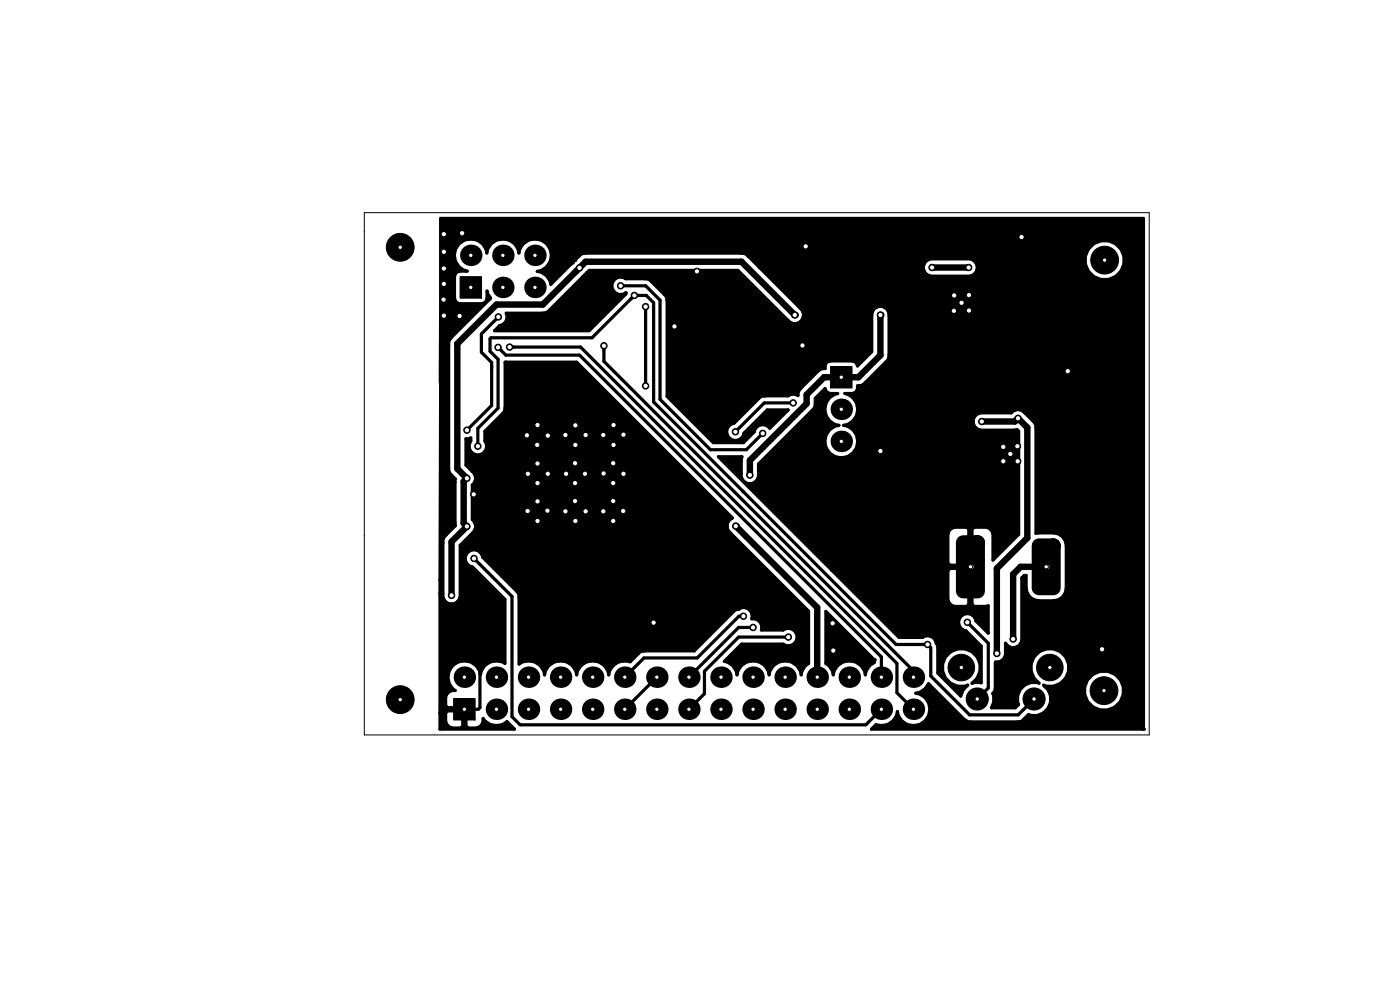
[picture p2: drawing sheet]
<svg xmlns="http://www.w3.org/2000/svg" width="297mm" height="210mm" viewBox="0 0 297 210" stroke-linecap="round" stroke-linejoin="round" font-family="sans-serif">
<path d="M77.3 45.1h166.5v110.8h-166.5z" fill="none" stroke="#000" stroke-width=".21"/>
<g fill="#000" stroke="#000" stroke-width=".21">
<path d="M132.1 150.1h.8v.7h-.7z" fill-rule="evenodd"/>
<path d="M138.9 143.3h.8v.7h-.7z" fill-rule="evenodd"/>
<path d="M175.2 129.7l10.3 10.3v.5l-1 .7-.8 1.1-.1 .8a3.4 3.4 0 0 0-3.4-2.9 3.4 3.4 0 0 0-3.4 2.9l-.2-.8-.8-1.1-.6-.5z" fill-rule="evenodd"/>
<path d="M93.5 46.3h149.1v108.4h-57.7l.9-1a3.4 3.4 0 0 0 4.6-2.8 3.5 3.5 0 0 0 3.6 3 3.5 3.5 0 0 0 3.3-3.3 3.5 3.5 0 0 0-3-3.6l.8-.1 1.2-.8 .7-1.1 7.6 7.7 .5 .3 .6 .2 10.5-.1a3.4 3.4 0 0 0 2-1.5 3.5 3.5 0 0 0 4.2-1.5 3.5 3.5 0 0 0-.7-4.4h8.4v1.6a4.2 4.2 0 0 0 6.4 2.7 4.2 4.2 0 0 0 0-7 4.2 4.2 0 0 0-6.4 2.7h-8.4l-.3-.3a4 4 0 0 0 5.3-3.3 4 4 0 0 0-4.2-4.6 4 4 0 0 0-3.8 4.9l.7 1.5 1 1a3.5 3.5 0 0 0-3.6 .9 3.5 3.5 0 0 0-.7 3.7l-.7 .6h-5.1l.5-1.1v-1.4l-.2-.5 .5-.6 .1-.6v-5.5l1-.1 .8-.6 .3-.7v-2.6a1.87 1.87 0 0 0 1.9 1 1.87 1.87 0 0 0 1.6-1.5v-13.3l.5-.5h.4v2.6a2.72 2.72 0 0 0 2.7 2.7h3.1l1-.2 .9-.6 .6-.8 .2-1.1v-9a2.72 2.72 0 0 0-2.7-2.7l-3.7 .2v-22.5a2.04 2.04 0 0 0-.7-1.4l-1.7-1.7a1.8 1.8 0 0 0-2.9 0h-6.8a1.86 1.86 0 0 0-1.3 1.9 1.86 1.86 0 0 0 1.5 1.7h7.9l.3 .3v21.8l-5.4 5.5v-5.6l-.3-.6-.5-.5-.6-.3h-2.7l-.4 .5v15.9l.4 .4h2.7l.3-.1v5.8l-2.5-2.7a1.87 1.87 0 0 0-3.2-.9 1.87 1.87 0 0 0 1 3.1l3.3 3.3v7.7h-1.6l-.4 .1 1.1-1a4 4 0 0 0-2.1-6.1 4 4 0 0 0-5.3 3.5 4 4 0 0 0 4.8 4.3l.6-.3-1 1-.5 1.3-4.8-4.8v-5.4l-.4-1a1.84 1.84 0 0 0-2.9-1.2h-5l-14.2-14.2h24.6v6.3l.2 .6 .5 .5 .7 .2h2.6l.4-.4v-7.6h-4l-.4 .4h-24.6l-7.8-7.8h32.4v6.3l.4 .4h4v-7.6l-.4-.5h-2.6l-.7 .3-.5 .5-.2 .6h-32.4l-16.3-16.3h5l-.2 .8 .1 3.6a1.86 1.86 0 0 0 1.9 1.3 1.86 1.86 0 0 0 1.7-1.5v-2.7l11.4-11.3a2.81 2.81 0 0 0 .7-2.6l2-2.1 .4 .7 .3 .3 2 .1a3.4 3.4 0 0 0-2.7 3.5 3.4 3.4 0 0 0 3 3.2 3.4 3.4 0 0 0-2.4 5.3 3.4 3.4 0 0 0 5.8 0 3.4 3.4 0 0 0-2.4-5.3 3.4 3.4 0 0 0 3-3.2 3.4 3.4 0 0 0-2.8-3.5l2-.1a1.34 1.34 0 0 0 .7-1.5h.2a1.75 1.75 0 0 0 1.4-.7l4.6-4.5a1.94 1.94 0 0 0 .5-1.5v-8.4a1.86 1.86 0 0 0-1.9-1.9 1.86 1.86 0 0 0-1.8 2.1v7.6l-3 3a1.14 1.14 0 0 0-1.2-1l-5 .1a1.34 1.34 0 0 0-.7 1.5l-.2-.1a1.75 1.75 0 0 0-1.4 .7l-3.6 3.6a1.76 1.76 0 0 0-.5 1.5 1.81 1.81 0 0 0-2.1 .1l-5.1-.1-.5 .2-5.9 5.7a1.87 1.87 0 0 0-1 3.1 1.87 1.87 0 0 0 3.2-1l4.9-4.9h4.4l-3.9 3.8a1.85 1.85 0 0 0-1.9-.7 1.85 1.85 0 0 0-1.4 1.5l-2.3 2.3h-6.4l-9.8-9.8 .1-20.4-.2-.6-.3-.5-3.5-3.4-4.8-.1a1.87 1.87 0 0 0-2.6 .3 1.87 1.87 0 0 0 .1 2.5 1.87 1.87 0 0 0 2.5 .2l-.1 .3-7.7 7.8h-20.1l1.2-1.1a1.83 1.83 0 0 0 1.3-2.7l7.8 .1a1.75 1.75 0 0 0 1.4-.7l8.4-8.4h31.5l10.5 10.5a1.87 1.87 0 0 0 2.9 .2 1.87 1.87 0 0 0-.3-2.8l-8.5-8.6h34.8l.3 1.1 .5 .5 .7 .3 8.6-.1a1.86 1.86 0 0 0 1.4-1.9 1.86 1.86 0 0 0-1.5-1.7h-8.5l-.7 .3-.5 .5-.3 1h-34.8l-2.3-2.3h71.4a4.2 4.2 0 0 0 5 4.9 4.2 4.2 0 0 0 2.6-6.4 4.2 4.2 0 0 0-6.9 0l-.7 1.5h-71.4a1.68 1.68 0 0 0-1.7-.7l-32.9-.1a1.75 1.75 0 0 0-1.4 .8l-5.9 5.9a3.2 3.2 0 0 0-2.9-2.7 3.5 3.5 0 0 0 3-3.6 3.5 3.5 0 0 0-3.3-3.3 3.5 3.5 0 0 0-3.6 3 3.4 3.4 0 0 0-3.4-3 3.4 3.4 0 0 0-3.4 3 3.5 3.5 0 0 0-5.8-2.1 3.5 3.5 0 0 0 1.6 5.9l-2 .1-.6 .6-.1 5a1.18 1.18 0 0 0 1.2 1.2l5-.1 .6-.6 .1-2 .1 .6 .7 .9-8.4 8.4a1.75 1.75 0 0 0-.5 1.5l-.1 26.3a1.75 1.75 0 0 0 .7 1.5l.8 .7v9.9l-2.1 2.1a1.75 1.75 0 0 0-.5 1.5v11.6a1.87 1.87 0 0 0 1.8 1.5 1.87 1.87 0 0 0 1.8-1.5v-11l2.6-2.6a1.8 1.8 0 0 0 0-2.9v-7.3a1.84 1.84 0 0 0-.1-3l-1.2-1.2v-5.6l1-.2-.1 .7a1.87 1.87 0 0 0 1.6 2.9 1.87 1.87 0 0 0 1.5-3v-2l3.8-3.8 .4-.5 .1-.6v-9.8h15.1l33.1 33.1a1.9 1.9 0 0 0-.4 3.3l16.5 16.4v11.1l-.6 .5-.8 1.1-.1 .8-.2-.8a3.5 3.5 0 0 0-3.6-2.1 3.5 3.5 0 0 0-3 2.9 3.4 3.4 0 0 0-3.4-2.9 3.4 3.4 0 0 0-3.4 2.9 3.2 3.2 0 0 0-2.7-2.8l3.6-3.7h8.8a1.86 1.86 0 0 0 2.5-.2 1.86 1.86 0 0 0 0-2.5 1.86 1.86 0 0 0-2.5-.3h-4.6l.1-.1a1.86 1.86 0 0 0-2.1-2.2 1.85 1.85 0 0 0-.7-2.1 1.85 1.85 0 0 0-2.2 0l-.9 .4-8.4 8.5-10.7-.1-.6 .2-.5 .3-1.8 1.9-.8-.2a3.3 3.3 0 0 0-3.8 2.9 3.4 3.4 0 0 0-3.4-2.9 3.4 3.4 0 0 0-3.4 2.9 3.4 3.4 0 0 0-3.4-2.9 3.4 3.4 0 0 0-3.4 2.9 3.4 3.4 0 0 0-5.4-2.2v-14.4l-.1-.6-.3-.5-7.3-7.3a1.87 1.87 0 0 0-3.2-.9 1.87 1.87 0 0 0 1.1 3.1l6.8 6.8v13.6a3.4 3.4 0 0 0-5.2 2.4 3.5 3.5 0 0 0-5.2-2.4 3.5 3.5 0 0 0-.1 5.8 1.73 1.73 0 0 0-2.1 1.3v1.9l.5 .4h3.9v3.9l.4 .4h1.8a1.73 1.73 0 0 0 1.4-2 3.4 3.4 0 0 0 5 .7l1.6 1.6h-15.8v-3.5h1.2v1.9l.3 .6 .5 .5 .6 .2h1.8l.5-.4v-3.2h-3.2l-.5 .4h-1.2z" fill-rule="evenodd"/>
<circle cx="94.2" cy="49.7" r=".68"/>
<circle cx="94.2" cy="57" r=".68"/>
<circle cx="94.2" cy="53.4" r=".68"/>
<circle cx="98" cy="49.5" r=".68"/>
<circle cx="122.9" cy="56.8" r=".68"/>
<circle cx="147.8" cy="57.6" r=".68"/>
<circle cx="170.9" cy="52.3" r=".68"/>
<circle cx="197.7" cy="56.7" r=".68"/>
<circle cx="205.5" cy="56.7" r=".68"/>
<circle cx="216.7" cy="50.3" r=".68"/>
<circle cx="94.1" cy="63.6" r=".68"/>
<circle cx="94.2" cy="67" r=".68"/>
<circle cx="94.2" cy="60.2" r=".68"/>
<circle cx="97.5" cy="67" r=".68"/>
<circle cx="105.7" cy="73.7" r=".68"/>
<circle cx="105.7" cy="67.2" r=".68"/>
<circle cx="108.1" cy="73.6" r=".68"/>
<circle cx="128.1" cy="73.4" r=".68"/>
<circle cx="131.7" cy="60.6" r=".68"/>
<circle cx="134.6" cy="62.7" r=".68"/>
<circle cx="137" cy="65" r=".68"/>
<circle cx="143.1" cy="69.2" r=".68"/>
<circle cx="168.6" cy="66.8" r=".68"/>
<circle cx="170.2" cy="73.3" r=".68"/>
<circle cx="186.8" cy="66.8" r=".68"/>
<circle cx="202.4" cy="65.9" r=".68"/>
<circle cx="202.4" cy="62.7" r=".68"/>
<circle cx="204" cy="64.2" r=".68"/>
<circle cx="205.6" cy="65.9" r=".68"/>
<circle cx="205.6" cy="62.6" r=".68"/>
<circle cx="226.5" cy="78.7" r=".68"/>
<circle cx="99.1" cy="91.2" r=".68"/>
<circle cx="101.4" cy="94.7" r=".68"/>
<circle cx="111.8" cy="92.3" r=".68"/>
<circle cx="114" cy="94.4" r=".68"/>
<circle cx="114" cy="90.2" r=".68"/>
<circle cx="114" cy="98.3" r=".68"/>
<circle cx="116.2" cy="92.4" r=".68"/>
<circle cx="119.9" cy="92.3" r=".68"/>
<circle cx="122" cy="98.3" r=".68"/>
<circle cx="122.1" cy="94.4" r=".68"/>
<circle cx="122.1" cy="90.2" r=".68"/>
<circle cx="124.2" cy="92.3" r=".68"/>
<circle cx="128" cy="92.3" r=".68"/>
<circle cx="130.1" cy="98.3" r=".68"/>
<circle cx="130.2" cy="90.2" r=".68"/>
<circle cx="130.2" cy="94.4" r=".68"/>
<circle cx="132.3" cy="92.2" r=".68"/>
<circle cx="137" cy="81.9" r=".68"/>
<circle cx="156" cy="91.6" r=".68"/>
<circle cx="161.8" cy="91.9" r=".68"/>
<circle cx="168.3" cy="85.5" r=".68"/>
<circle cx="186.8" cy="95.7" r=".68"/>
<circle cx="208.3" cy="89.4" r=".68"/>
<circle cx="212.8" cy="94.8" r=".68"/>
<circle cx="212.8" cy="97.8" r=".68"/>
<circle cx="214.3" cy="96.3" r=".68"/>
<circle cx="215.8" cy="94.7" r=".68"/>
<circle cx="215.9" cy="97.8" r=".68"/>
<circle cx="216" cy="88.7" r=".68"/>
<circle cx="99" cy="111.7" r=".68"/>
<circle cx="99" cy="101.5" r=".68"/>
<circle cx="100.5" cy="104.9" r=".68"/>
<circle cx="100.6" cy="118.5" r=".68"/>
<circle cx="111.9" cy="108.4" r=".68"/>
<circle cx="112" cy="100.5" r=".68"/>
<circle cx="114" cy="102.5" r=".68"/>
<circle cx="114" cy="110.5" r=".68"/>
<circle cx="114" cy="106.4" r=".68"/>
<circle cx="116.1" cy="108.3" r=".68"/>
<circle cx="116.2" cy="100.5" r=".68"/>
<circle cx="119.9" cy="108.5" r=".68"/>
<circle cx="120.1" cy="100.5" r=".68"/>
<circle cx="122" cy="106.3" r=".68"/>
<circle cx="122" cy="102.5" r=".68"/>
<circle cx="122.1" cy="110.5" r=".68"/>
<circle cx="124.1" cy="100.5" r=".68"/>
<circle cx="124.2" cy="108.5" r=".68"/>
<circle cx="128" cy="108.5" r=".68"/>
<circle cx="128" cy="100.4" r=".68"/>
<circle cx="130.1" cy="110.5" r=".68"/>
<circle cx="130.1" cy="102.5" r=".68"/>
<circle cx="130.1" cy="106.3" r=".68"/>
<circle cx="132.2" cy="108.4" r=".68"/>
<circle cx="132.3" cy="100.5" r=".68"/>
<circle cx="156.1" cy="111.6" r=".68"/>
<circle cx="159.1" cy="100.8" r=".68"/>
<circle cx="95.8" cy="126.3" r=".68"/>
<circle cx="138.7" cy="132.1" r=".68"/>
<circle cx="157.7" cy="130.7" r=".68"/>
<circle cx="159.8" cy="133.1" r=".68"/>
<circle cx="167.2" cy="135.1" r=".68"/>
<circle cx="176.6" cy="132.2" r=".68"/>
<circle cx="176.8" cy="138" r=".68"/>
<circle cx="196.8" cy="136.7" r=".68"/>
<circle cx="205.2" cy="132" r=".68"/>
<circle cx="211.5" cy="138.6" r=".68"/>
<circle cx="214.9" cy="135.5" r=".68"/>
<circle cx="233.8" cy="137.7" r=".68"/>
<circle cx="222.7" cy="141.6" r="2.81"/>
</g>
<g fill="none" stroke="#000" stroke-width=".68">
<path d="M121.1 56.1h.1M123.7 58.7h.1M147.8 57.6l-4.7 4.7v6.9M158.7 54.4l2.4 2.3M158.7 54.4a1.67 1.67 0 0 0-1.6-.7h-32.7a1.67 1.67 0 0 0-1.6 .7l-5.9 5.9a3.2 3.2 0 0 0-2.9-2.7 3.5 3.5 0 0 0 3-3.6 3.5 3.5 0 0 0-3.3-3.3 3.5 3.5 0 0 0-3.6 3 3.4 3.4 0 0 0-3.4-3 3.4 3.4 0 0 0-3.4 3 3.5 3.5 0 0 0-5.8-2.1 3.5 3.5 0 0 0 1.6 5.9h-1.5a1.18 1.18 0 0 0-1.2 1.2v4.5a1.18 1.18 0 0 0 1.2 1.2h4.6a1.18 1.18 0 0 0 1.1-1.2v-1.5l.1 .6 .7 .9-8.3 8.3a1.67 1.67 0 0 0-.6 1.6v26.1a1.67 1.67 0 0 0 .6 1.7l.8 .7v9.9l-2 2a1.67 1.67 0 0 0-.6 1.6v11.6a1.87 1.87 0 0 0 1.8 1.5 1.87 1.87 0 0 0 1.8-1.5v-11l2.6-2.6a1.8 1.8 0 0 0 0-2.9v-7.3a1.85 1.85 0 0 0 0-2.9l-1.3-1.3v-5.6l1-.2v.6a1.86 1.86 0 0 0 .2 2.5 1.86 1.86 0 0 0 2.5 0 1.86 1.86 0 0 0 .3-2.5v-2l3.7-3.8a1.36 1.36 0 0 0 .6-1.3v-9.6h15.1l33.1 33.1a1.9 1.9 0 0 0-.4 3.3M158.8 54.4h71.4M161.1 56.7l8.7 8.7a1.85 1.85 0 0 1 .1 2.7 1.85 1.85 0 0 1-2.7-.1l-10.7-10.6h-31.5l-8.4 8.4a1.67 1.67 0 0 1-1.6 .6h-7.6a1.82 1.82 0 0 1-1.4 2.7l-1.1 1.1h20.1l7.7-7.8 .1-.3a1.87 1.87 0 0 1-2.5-.2 1.87 1.87 0 0 1-.1-2.5 1.87 1.87 0 0 1 2.6-.3h4a1.36 1.36 0 0 1 1.3 .6l2.9 2.8a1.36 1.36 0 0 1 .5 1.3v20.3l9.8 9.8h6.4l2.3-2.3a1.85 1.85 0 0 1 1.4-1.5 1.85 1.85 0 0 1 1.9 .7l3.9-3.8M161.1 56.7h34.8M196.4 55.4l1-.5h8.5a1.87 1.87 0 0 1 1.5 1.8 1.87 1.87 0 0 1-1.5 1.9h-8.5a1.9 1.9 0 0 1-1-3.2zM105.7 73.7l1.6 1.6h15.6l64.1 64.1v4.2M105.7 67.2l-3.6 3.6v3.9l2.2 2.2v9.1l-5.2 5.2M108.1 73.6h15.1l67.1 67.1v6.2l3.5 3.6"/>
<path d="M128.1 73.4v3.2l65.7 65.7v1.3M131.5 60.6h5.5l3 3.1v21l10.7 10.7h7.6l3.5-3.5M137 65v16.9M141.5 63.5h.1M175 78.2h.1M175 78.2a1.67 1.67 0 0 0-1.6 .6l-3.4 3.5a1.67 1.67 0 0 0-.7 1.6 1.81 1.81 0 0 0-2.1 .1h-4.9a1.36 1.36 0 0 0-1.3 .5l-5.3 5.3a1.86 1.86 0 0 0-1.6 1.9 1.86 1.86 0 0 0 1.8 1.8 1.86 1.86 0 0 0 2-1.6l4.9-4.9h4.4M175 78.2a1.3 1.3 0 0 1 1.2-1.6h4.5a1.14 1.14 0 0 1 1.2 1l3-3v-7.6a1.85 1.85 0 0 1 1.9-2.1 1.85 1.85 0 0 1 1.8 2.1v8.2a1.67 1.67 0 0 1-.7 1.6l-4.4 4.4a1.67 1.67 0 0 1-1.6 .7M93.5 82v-35.7h149.1v108.4h-57.7l.9-1a3.4 3.4 0 0 0 4.6-2.8 3.5 3.5 0 0 0 3.6 3 3.5 3.5 0 0 0 3.3-3.3 3.5 3.5 0 0 0-3-3.6l.8-.1 1.2-.8 .7-1.1 7.5 7.6a1.36 1.36 0 0 0 1.3 .5h10.1a1.36 1.36 0 0 0 1.3-.5l1-1a3.5 3.5 0 0 0 4.4-1.7 3.5 3.5 0 0 0-1.2-4.5 4 4 0 0 0 5.3-3.3 4 4 0 0 0-4.2-4.6 4 4 0 0 0-3.8 4.9l.7 1.5 1 1a3.5 3.5 0 0 0-3.6 .9 3.5 3.5 0 0 0-.7 3.7l-.7 .6h-5.1l.5-1.1v-1.4l-.2-.5a1.36 1.36 0 0 0 .6-1.3v-5.4a1.86 1.86 0 0 0 2.1-1.4v-2.6a1.87 1.87 0 0 0 1.9 1 1.87 1.87 0 0 0 1.6-1.5v-13.3l.5-.5h.4v2.6a2.72 2.72 0 0 0 2.7 2.7h3.1a2.72 2.72 0 0 0 2.7-2.7v-9a2.72 2.72 0 0 0-2.7-2.7l-3.7 .2v-22.3a1.67 1.67 0 0 0-.7-1.6l-1.7-1.7a1.8 1.8 0 0 0-2.9 0M93.5 82v.1M93.5 82.1l-.2 40.9M101.4 94.7v-3.8l4.3-4.3v-10.4l-1.7-1.7v-2.6l.2-.2h21.4l9-9h2.5l1.6 1.5v21.1l19.1 19.2M167.2 87h.1"/>
<path d="M168.3 85.5h-6.2l-6.1 6.1M181.9 81.9a1.3 1.3 0 0 1-1.2 1.6h-1.5a3.4 3.4 0 0 1 2.8 3.5 3.4 3.4 0 0 1-3 3.2 3.4 3.4 0 0 1 2.4 5.3 3.4 3.4 0 0 1-5.8 0 3.4 3.4 0 0 1 2.4-5.3 3.4 3.4 0 0 1-3-3.2 3.4 3.4 0 0 1 2.7-3.5h-1.5a1.14 1.14 0 0 1-1.2-1.1l-2 2.1a2.82 2.82 0 0 1-.7 2.6l-11.4 11.3v2.7a1.87 1.87 0 0 1-1.8 1.5 1.87 1.87 0 0 1-1.9-1.5v-3.4l.2-.8h-5l24.1 24.1M181.9 81.9h.1M214.5 87.6h-6.6a1.87 1.87 0 0 0-1.5 1.8 1.87 1.87 0 0 0 1.5 1.8h7.9l.3 .3v21.8l-5.4 5.5v-5.6l-.3-.6-.5-.5-.6-.3h-2.7l-.4 .5v15.9l.4 .4h2.7l.3-.1v5.8l-2.5-2.6a1.86 1.86 0 0 0-2-1.6 1.86 1.86 0 0 0-1.8 1.8 1.86 1.86 0 0 0 1.6 1.9l3.3 3.3v7.7h-1.6l-.4 .1a4 4 0 0 0-.1-6.7 4 4 0 0 0-6.2 2.6 4 4 0 0 0 4.8 4.8l.6-.3-1 1-.5 1.3-4.8-4.8v-5.4l-.4-1a1.84 1.84 0 0 0-2.9-1.2h-5l-14.2-14.2M214.5 87.6h.1M215.5 91.2h.1M100.6 118.5l8 8v25.5l1.7 1.7h73.4l3.3-3.2M155 113.2h.1M155 113.2l16.5 16.4v11.1l-.6 .5-.8 1.1-.1 .8a3.4 3.4 0 0 0-3.4-2.9 3.4 3.4 0 0 0-3.4 2.9 3.4 3.4 0 0 0-3.4-2.9 3.4 3.4 0 0 0-3.4 2.9 3.2 3.2 0 0 0-2.7-2.8l3.6-3.7h8.8a1.86 1.86 0 0 0 2.5-.2 1.86 1.86 0 0 0 0-2.5 1.86 1.86 0 0 0-2.5-.3h-4.6a1.83 1.83 0 0 0-2-2.3 1.84 1.84 0 0 0-.7-2.1 1.84 1.84 0 0 0-2.2 0l-.9 .4-8.4 8.5h-10.5a1.36 1.36 0 0 0-1.3 .5l-1.8 1.8a3.4 3.4 0 0 0-4.6 2.7 3.4 3.4 0 0 0-3.4-2.9 3.4 3.4 0 0 0-3.4 2.9 3.4 3.4 0 0 0-3.4-2.9 3.4 3.4 0 0 0-3.4 2.9 3.4 3.4 0 0 0-5.4-2.2v-14.2a1.36 1.36 0 0 0-.5-1.3l-7.2-7.2a1.86 1.86 0 0 0-1.9-1.6 1.86 1.86 0 0 0-1.8 1.8 1.86 1.86 0 0 0 1.6 1.9l6.8 6.8v13.6a3.4 3.4 0 0 0-5.2 2.4 3.5 3.5 0 0 0-5.2-2.4 3.5 3.5 0 0 0-.1 5.8 1.73 1.73 0 0 0-2.1 1.3v1.9l.5 .4h3.9v3.9l.4 .4h1.8a1.73 1.73 0 0 0 1.4-2 3.4 3.4 0 0 0 5 .7M157.6 104.2l32.5 32.5h6.7l.7 .7v6l8.2 8.2h10.3l3.4-3.3M168.7 113.2h32.4M201.8 112.1l.7-.3h2.6l.4 .5v7.6h-4l-.4-.4v-6.3l.2-.6z"/>
<path d="M93.3 123v31.7h15.8l-1.6-1.6M93.3 123h.1M100.3 125.4v1l1.5 1.5v22.2l-.3 .4h-3M136.5 138.1h.1M157.7 130.7h-.9l-8.9 8.9h-11.3l-4.1 4M159.8 133.1h-3.1l-10.6 10.5M167.2 135.1h-10.5l-7.3 7.3v4.8l-3.3 3.3M175.2 129.7l10.3 10.3v.5l-1 .7-.8 1.1-.1 .8a3.4 3.4 0 0 0-3.4-2.9 3.4 3.4 0 0 0-3.4 2.9l-.2-.8-.8-1.1-.6-.5zM176.5 121h24.6M201.1 121l.4-.4h4v7.6l-.4 .4h-2.6l-.7-.2-.5-.5-.2-.6zM205.2 132l4.5 4.4v9.5l-2.4 2.4M93.3 151.2h1.2"/>
<path d="M95 150.8h3.2v3.2l-.5 .4h-1.8l-.6-.2-.5-.5-.3-.6v-1.9zM107.5 153.1h.1M132.1 150.1h.8v.7h-.7zM138.9 143.3h.8v.7h-.7zM139.3 143.6l-6.8 6.9M221.7 145.7h8.4"/>
<circle cx="234.3" cy="55.2" r="4.2"/>
<circle cx="234.2" cy="146.5" r="4.2"/>
</g>
<g fill="#000">
<circle cx="121.4" cy="55.8" r=".34"/>
<circle cx="121.9" cy="55.3" r=".34"/>
<circle cx="124" cy="58.4" r=".34"/>
<circle cx="124.5" cy="57.9" r=".34"/>
<circle cx="147.8" cy="57.6" r=".34"/>
<circle cx="157.5" cy="53.7" r=".34"/>
<circle cx="197.7" cy="56.7" r=".34"/>
<circle cx="105.7" cy="67.2" r=".34"/>
<circle cx="107.8" cy="73.6" r=".34"/>
<circle cx="115.3" cy="66.4" r=".34"/>
<circle cx="128.1" cy="73.4" r=".34"/>
<circle cx="168.6" cy="66.8" r=".68"/>
<circle cx="186.8" cy="66.8" r=".68"/>
<circle cx="100.1" cy="99.9" r=".34"/>
<circle cx="107.2" cy="86.7" r=".34"/>
<circle cx="162" cy="84" r=".34"/>
<circle cx="168.3" cy="85.5" r=".34"/>
<circle cx="173" cy="85.8" r=".34"/>
<circle cx="182.3" cy="81.9" r=".34"/>
<circle cx="208.3" cy="89.4" r=".34"/>
<circle cx="217.5" cy="87.7" r=".34"/>
<circle cx="100.6" cy="118.5" r=".34"/>
<circle cx="100.8" cy="112.4" r=".34"/>
<circle cx="105.9" cy="104.9" r=".34"/>
<circle cx="156.1" cy="111.6" r=".68"/>
<circle cx="158.7" cy="103.2" r=".34"/>
<circle cx="156.6" cy="129.2" r=".34"/>
<circle cx="185.5" cy="140" r=".34"/>
<circle cx="196.8" cy="136.7" r=".34"/>
<circle cx="132.9" cy="150.1" r=".34"/>
<circle cx="139.7" cy="143.3" r=".34"/>
<circle cx="204.7" cy="152.8" r=".34"/>
<circle cx="211.2" cy="146.1" r=".34"/>
<circle cx="242.6" cy="154.7" r=".34"/>
</g>
<path d="M197.7 56.7h7.8M168.6 66.8l-11.3-11.3h-33.1l-9 9.1h-9.9l-8.3 8.3v26.5l2 2.1-.6 .6v8.9l.6 .7-3.2 3.2v11.4M186.8 66.8v8.6l-4.7 4.6h-7.3l-3.7 3.7v1.9l-12 12.1v3.1M208.3 89.4h7l.7-.7 1.9 2v23.4l-6.4 6.5v18M156.1 111.6l17.3 17.3v14.7M221.9 120.2h-5.4l-1.6 1.6v13.7" fill="none" stroke="#000" stroke-width="1.4"/>
<circle cx="222.7" cy="141.6" r=".47" fill="#fff" stroke="#000" stroke-width=".21"/>
<circle cx="219.4" cy="148.3" r="2.34" fill="#000" stroke="#000" stroke-width=".21"/>
<circle cx="219.4" cy="148.3" r=".47" fill="#fff" stroke="#000" stroke-width=".21"/>
<circle cx="207.3" cy="148.3" r="2.34" fill="#000" stroke="#000" stroke-width=".21"/>
<circle cx="207.3" cy="148.3" r=".47" fill="#fff" stroke="#000" stroke-width=".21"/>
<circle cx="203.9" cy="141.6" r="2.81" fill="#000" stroke="#000" stroke-width=".21"/>
<circle cx="203.9" cy="141.6" r=".47" fill="#fff" stroke="#000" stroke-width=".21"/>
<circle cx="193.8" cy="143.6" r="2.28" fill="#000"/>
<circle cx="193.8" cy="143.6" r=".47" fill="#fff" stroke="#000" stroke-width=".21"/>
<circle cx="193.8" cy="150.5" r="2.28" fill="#000"/>
<circle cx="193.8" cy="150.5" r=".47" fill="#fff" stroke="#000" stroke-width=".21"/>
<circle cx="187" cy="143.6" r="2.28" fill="#000"/>
<circle cx="187" cy="143.6" r=".47" fill="#fff" stroke="#000" stroke-width=".21"/>
<circle cx="187" cy="150.5" r="2.28" fill="#000"/>
<circle cx="187" cy="150.5" r=".47" fill="#fff" stroke="#000" stroke-width=".21"/>
<circle cx="180.2" cy="143.6" r="2.28" fill="#000"/>
<circle cx="180.2" cy="143.6" r=".47" fill="#fff" stroke="#000" stroke-width=".21"/>
<circle cx="180.2" cy="150.5" r="2.28" fill="#000"/>
<circle cx="180.2" cy="150.5" r=".47" fill="#fff" stroke="#000" stroke-width=".21"/>
<circle cx="173.4" cy="143.6" r="2.28" fill="#000"/>
<circle cx="173.4" cy="143.6" r=".47" fill="#fff" stroke="#000" stroke-width=".21"/>
<circle cx="173.4" cy="150.5" r="2.28" fill="#000"/>
<circle cx="173.4" cy="150.5" r=".47" fill="#fff" stroke="#000" stroke-width=".21"/>
<circle cx="166.6" cy="143.6" r="2.28" fill="#000"/>
<circle cx="166.6" cy="143.6" r=".47" fill="#fff" stroke="#000" stroke-width=".21"/>
<circle cx="166.6" cy="150.5" r="2.28" fill="#000"/>
<circle cx="166.6" cy="150.5" r=".47" fill="#fff" stroke="#000" stroke-width=".21"/>
<circle cx="159.8" cy="143.6" r="2.28" fill="#000"/>
<circle cx="159.8" cy="143.6" r=".47" fill="#fff" stroke="#000" stroke-width=".21"/>
<circle cx="159.8" cy="150.5" r="2.28" fill="#000"/>
<circle cx="159.8" cy="150.5" r=".47" fill="#fff" stroke="#000" stroke-width=".21"/>
<circle cx="153" cy="143.6" r="2.28" fill="#000"/>
<circle cx="153" cy="143.6" r=".47" fill="#fff" stroke="#000" stroke-width=".21"/>
<circle cx="153" cy="150.5" r="2.28" fill="#000"/>
<circle cx="153" cy="150.5" r=".47" fill="#fff" stroke="#000" stroke-width=".21"/>
<circle cx="146.1" cy="143.6" r="2.28" fill="#000"/>
<circle cx="146.1" cy="143.6" r=".47" fill="#fff" stroke="#000" stroke-width=".21"/>
<circle cx="146.1" cy="150.5" r="2.28" fill="#000"/>
<circle cx="146.1" cy="150.5" r=".47" fill="#fff" stroke="#000" stroke-width=".21"/>
<circle cx="139.3" cy="143.6" r="2.28" fill="#000"/>
<circle cx="139.3" cy="143.6" r=".47" fill="#fff" stroke="#000" stroke-width=".21"/>
<circle cx="139.3" cy="150.5" r="2.28" fill="#000"/>
<circle cx="139.3" cy="150.5" r=".47" fill="#fff" stroke="#000" stroke-width=".21"/>
<circle cx="132.5" cy="143.6" r="2.28" fill="#000"/>
<circle cx="132.5" cy="143.6" r=".47" fill="#fff" stroke="#000" stroke-width=".21"/>
<circle cx="132.5" cy="150.5" r="2.28" fill="#000"/>
<circle cx="132.5" cy="150.5" r=".47" fill="#fff" stroke="#000" stroke-width=".21"/>
<circle cx="125.7" cy="143.6" r="2.28" fill="#000"/>
<circle cx="125.7" cy="143.6" r=".47" fill="#fff" stroke="#000" stroke-width=".21"/>
<circle cx="125.7" cy="150.5" r="2.28" fill="#000"/>
<circle cx="125.7" cy="150.5" r=".47" fill="#fff" stroke="#000" stroke-width=".21"/>
<circle cx="118.9" cy="143.6" r="2.28" fill="#000"/>
<circle cx="118.9" cy="143.6" r=".47" fill="#fff" stroke="#000" stroke-width=".21"/>
<circle cx="118.9" cy="150.5" r="2.28" fill="#000"/>
<circle cx="118.9" cy="150.5" r=".47" fill="#fff" stroke="#000" stroke-width=".21"/>
<circle cx="112.1" cy="143.6" r="2.28" fill="#000"/>
<circle cx="112.1" cy="143.6" r=".47" fill="#fff" stroke="#000" stroke-width=".21"/>
<circle cx="112.1" cy="150.5" r="2.28" fill="#000"/>
<circle cx="112.1" cy="150.5" r=".47" fill="#fff" stroke="#000" stroke-width=".21"/>
<circle cx="105.3" cy="143.6" r="2.28" fill="#000"/>
<circle cx="105.3" cy="143.6" r=".47" fill="#fff" stroke="#000" stroke-width=".21"/>
<circle cx="105.3" cy="150.5" r="2.28" fill="#000"/>
<circle cx="105.3" cy="150.5" r=".47" fill="#fff" stroke="#000" stroke-width=".21"/>
<circle cx="98.5" cy="143.6" r="2.28" fill="#000"/>
<circle cx="98.5" cy="143.6" r=".47" fill="#fff" stroke="#000" stroke-width=".21"/>
<path d="M96.2 148.2h4.6v4.5h-4.6z" fill-rule="evenodd" fill="#000" stroke="#000" stroke-width=".21"/>
<circle cx="98.5" cy="150.5" r=".47" fill="#fff" stroke="#000" stroke-width=".21"/>
<circle cx="113.5" cy="54.2" r="2.28" fill="#000"/>
<circle cx="113.5" cy="54.2" r=".47" fill="#fff" stroke="#000" stroke-width=".21"/>
<circle cx="113.5" cy="61" r="2.28" fill="#000"/>
<circle cx="113.5" cy="61" r=".47" fill="#fff" stroke="#000" stroke-width=".21"/>
<circle cx="106.7" cy="54.2" r="2.28" fill="#000"/>
<circle cx="106.7" cy="54.2" r=".47" fill="#fff" stroke="#000" stroke-width=".21"/>
<circle cx="106.7" cy="61" r="2.28" fill="#000"/>
<circle cx="106.7" cy="61" r=".47" fill="#fff" stroke="#000" stroke-width=".21"/>
<circle cx="99.9" cy="54.2" r="2.28" fill="#000"/>
<circle cx="99.9" cy="54.2" r=".47" fill="#fff" stroke="#000" stroke-width=".21"/>
<path d="M97.6 58.7h4.6v4.5h-4.6z" fill-rule="evenodd" fill="#000" stroke="#000" stroke-width=".21"/>
<circle cx="99.9" cy="61" r=".47" fill="#fff" stroke="#000" stroke-width=".21"/>
<path d="M220.4 115.7h3.1v9h-3.1z" fill-rule="evenodd" fill="#000" stroke="#000" stroke-width="3.1"/>
<circle cx="221.9" cy="120.2" r=".47" fill="#fff"/>
<path d="M221.9 119.8a.47 .47 0 0 0-.4 .4 .47 .47 0 0 0 .4 .5M221.9 119.8h.1M221.9 119.8a.47 .47 0 0 1 .5 .4 .47 .47 0 0 1-.5 .5M221.9 120.7h.1" fill="none" stroke="#000" stroke-width=".21"/>
<path d="M204.3 115.1h3.1v10.3h-3.1z" fill-rule="evenodd" fill="#000" stroke="#000" stroke-width="3.1"/>
<circle cx="205.9" cy="120.2" r=".47" fill="#fff"/>
<path d="M205.9 119.8a.47 .47 0 0 0-.5 .4 .47 .47 0 0 0 .5 .5M205.9 119.8h.1M205.9 119.8a.47 .47 0 0 1 .4 .4 .47 .47 0 0 1-.4 .5M205.9 120.7h.1" fill="none" stroke="#000" stroke-width=".21"/>
<circle cx="178.5" cy="93.6" r="2.28" fill="#000"/>
<circle cx="178.5" cy="93.6" r=".47" fill="#fff" stroke="#000" stroke-width=".21"/>
<circle cx="178.5" cy="86.8" r="2.28" fill="#000"/>
<circle cx="178.5" cy="86.8" r=".47" fill="#fff" stroke="#000" stroke-width=".21"/>
<path d="M176.2 77.7h4.5v4.6h-4.5z" fill-rule="evenodd" fill="#000" stroke="#000" stroke-width=".21"/>
<circle cx="178.5" cy="80" r=".47" fill="#fff" stroke="#000" stroke-width=".21"/>
<circle cx="234.3" cy="55.2" r="2.95" fill="#000" stroke="#000" stroke-width=".21"/>
<circle cx="234.3" cy="55.2" r=".47" fill="#fff" stroke="#000" stroke-width=".21"/>
<circle cx="84.9" cy="52.5" r="2.95" fill="#000" stroke="#000" stroke-width=".21"/>
<circle cx="84.9" cy="52.5" r=".47" fill="#fff" stroke="#000" stroke-width=".21"/>
<circle cx="234.2" cy="146.5" r="2.95" fill="#000" stroke="#000" stroke-width=".21"/>
<circle cx="234.2" cy="146.5" r=".47" fill="#fff" stroke="#000" stroke-width=".21"/>
<circle cx="84.9" cy="148.4" r="2.95" fill="#000" stroke="#000" stroke-width=".21"/>
<circle cx="84.9" cy="148.4" r=".47" fill="#fff" stroke="#000" stroke-width=".21"/>
<g fill="#fff" stroke="#fff" stroke-width=".21">
<circle cx="212.8" cy="97.8" r=".34"/>
<circle cx="215.8" cy="94.7" r=".34"/>
<circle cx="215.9" cy="97.8" r=".34"/>
<circle cx="212.8" cy="94.8" r=".34"/>
<circle cx="214.3" cy="96.3" r=".34"/>
<circle cx="202.4" cy="65.9" r=".34"/>
<circle cx="205.6" cy="62.6" r=".34"/>
<circle cx="205.6" cy="65.9" r=".34"/>
<circle cx="202.4" cy="62.7" r=".34"/>
<circle cx="204" cy="64.2" r=".34"/>
<circle cx="132.3" cy="100.5" r=".34"/>
<circle cx="128" cy="100.4" r=".34"/>
<circle cx="124.1" cy="100.5" r=".34"/>
<circle cx="120.1" cy="100.5" r=".34"/>
<circle cx="116.2" cy="100.5" r=".34"/>
<circle cx="112" cy="100.5" r=".34"/>
<circle cx="111.8" cy="92.3" r=".34"/>
<circle cx="116.2" cy="92.4" r=".34"/>
<circle cx="119.9" cy="92.3" r=".34"/>
<circle cx="124.2" cy="92.3" r=".34"/>
<circle cx="128" cy="92.3" r=".34"/>
<circle cx="132.3" cy="92.2" r=".34"/>
<circle cx="130.2" cy="90.2" r=".34"/>
<circle cx="130.2" cy="94.4" r=".34"/>
<circle cx="130.1" cy="98.3" r=".34"/>
<circle cx="130.1" cy="102.5" r=".34"/>
<circle cx="114" cy="102.5" r=".34"/>
<circle cx="114" cy="98.3" r=".34"/>
<circle cx="114" cy="94.4" r=".34"/>
<circle cx="114" cy="90.2" r=".34"/>
<circle cx="122.1" cy="90.2" r=".34"/>
<circle cx="122.1" cy="94.4" r=".34"/>
<circle cx="122" cy="98.3" r=".34"/>
<circle cx="122" cy="102.5" r=".34"/>
<circle cx="122" cy="106.3" r=".34"/>
<circle cx="122.1" cy="110.5" r=".34"/>
<circle cx="130.1" cy="106.3" r=".34"/>
<circle cx="130.1" cy="110.5" r=".34"/>
<circle cx="132.2" cy="108.4" r=".34"/>
<circle cx="128" cy="108.5" r=".34"/>
<circle cx="124.2" cy="108.5" r=".34"/>
<circle cx="119.9" cy="108.5" r=".34"/>
<circle cx="116.1" cy="108.3" r=".34"/>
<circle cx="111.9" cy="108.4" r=".34"/>
<circle cx="114" cy="110.5" r=".34"/>
<circle cx="114" cy="106.4" r=".34"/>
<circle cx="143.1" cy="69.2" r=".34"/>
<circle cx="147.8" cy="57.6" r=".34"/>
<circle cx="170.2" cy="73.3" r=".34"/>
<circle cx="100.5" cy="104.9" r=".34"/>
<circle cx="176.6" cy="132.2" r=".34"/>
<circle cx="176.8" cy="138" r=".34"/>
<circle cx="138.7" cy="132.1" r=".34"/>
<circle cx="94.2" cy="67" r=".34"/>
<circle cx="94.1" cy="63.6" r=".34"/>
<circle cx="94.2" cy="60.2" r=".34"/>
<circle cx="94.2" cy="57" r=".34"/>
<circle cx="94.2" cy="53.4" r=".34"/>
<circle cx="94.2" cy="49.7" r=".34"/>
<circle cx="98" cy="49.5" r=".34"/>
<circle cx="97.5" cy="67" r=".34"/>
<circle cx="226.5" cy="78.7" r=".34"/>
<circle cx="216.7" cy="50.3" r=".34"/>
<circle cx="233.8" cy="137.7" r=".34"/>
<circle cx="186.8" cy="95.7" r=".34"/>
<circle cx="170.9" cy="52.3" r=".34"/>
<circle cx="157.7" cy="130.7" r=".34"/>
<circle cx="100.6" cy="118.5" r=".34"/>
<circle cx="134.6" cy="62.7" r=".34"/>
<circle cx="101.4" cy="94.7" r=".34"/>
<circle cx="196.8" cy="136.7" r=".34"/>
<circle cx="99.1" cy="91.2" r=".34"/>
<circle cx="105.7" cy="67.2" r=".34"/>
<circle cx="105.7" cy="73.7" r=".34"/>
<circle cx="108.1" cy="73.6" r=".34"/>
<circle cx="128.1" cy="73.4" r=".34"/>
<circle cx="161.8" cy="91.9" r=".34"/>
<circle cx="131.7" cy="60.6" r=".34"/>
<circle cx="168.3" cy="85.5" r=".34"/>
<circle cx="137" cy="65" r=".34"/>
<circle cx="156" cy="91.6" r=".34"/>
<circle cx="137" cy="81.9" r=".34"/>
<circle cx="159.8" cy="133.1" r=".34"/>
<circle cx="167.2" cy="135.1" r=".34"/>
<circle cx="214.9" cy="135.5" r=".34"/>
<circle cx="205.2" cy="132" r=".34"/>
<circle cx="159.1" cy="100.8" r=".34"/>
<circle cx="205.5" cy="56.7" r=".34"/>
<circle cx="197.7" cy="56.7" r=".34"/>
<circle cx="99" cy="111.7" r=".34"/>
<circle cx="99" cy="101.5" r=".34"/>
<circle cx="95.8" cy="126.3" r=".34"/>
<circle cx="122.9" cy="56.8" r=".34"/>
<circle cx="168.6" cy="66.8" r=".34"/>
<circle cx="186.8" cy="66.8" r=".34"/>
<circle cx="156.1" cy="111.6" r=".34"/>
<circle cx="216" cy="88.7" r=".34"/>
<circle cx="208.3" cy="89.4" r=".34"/>
<circle cx="211.5" cy="138.6" r=".34"/>
</g>
</svg>
